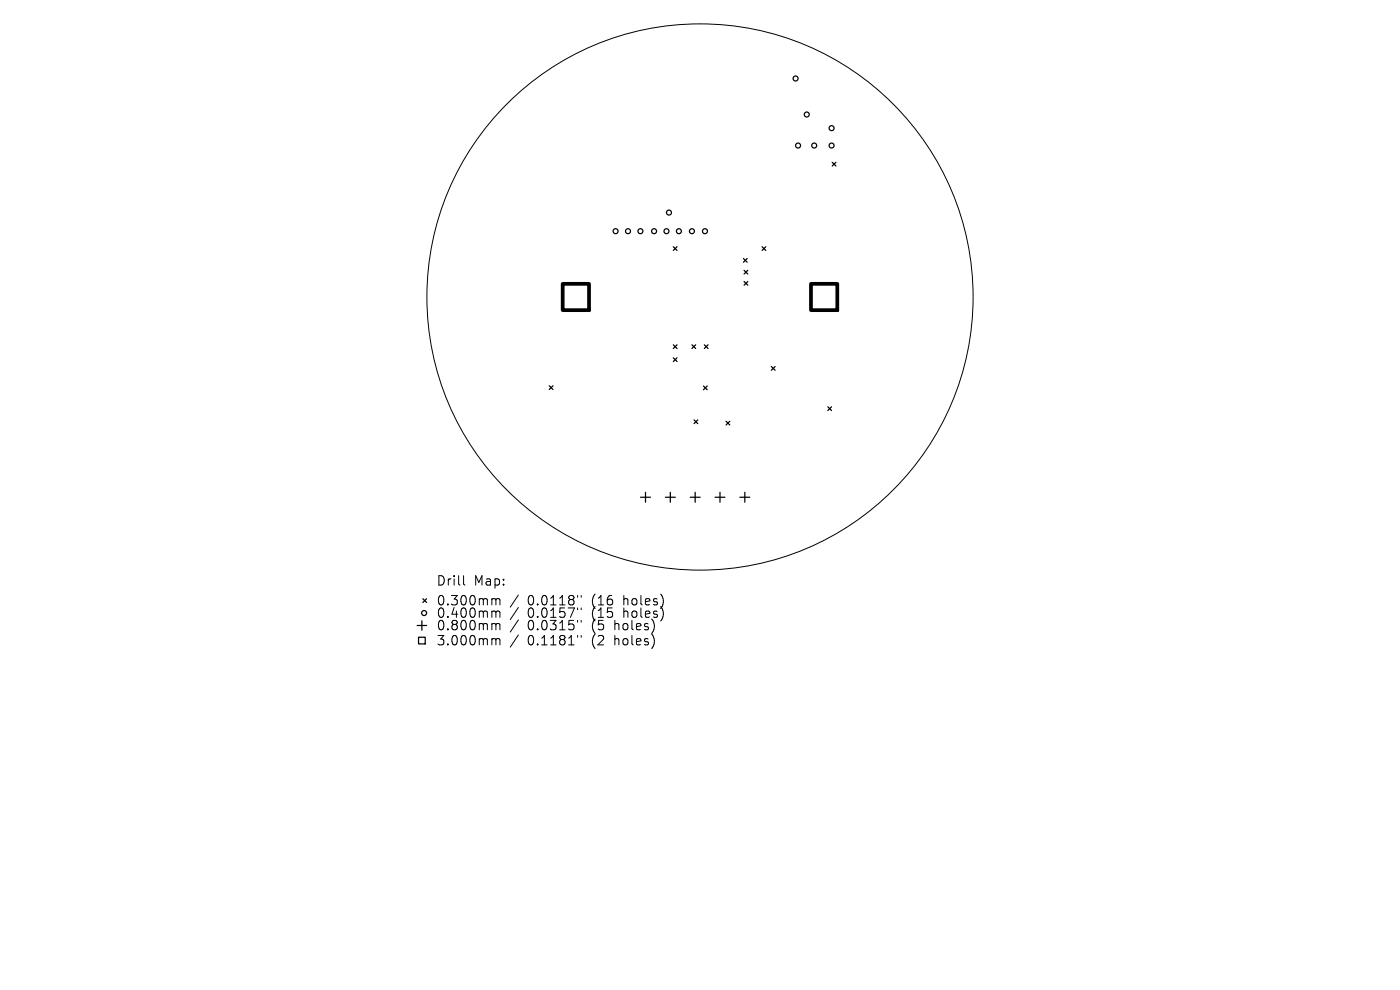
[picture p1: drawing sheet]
<svg xmlns="http://www.w3.org/2000/svg" width="297mm" height="210mm" viewBox="0 0 297 210" stroke-linecap="round" stroke-linejoin="round" font-family="sans-serif">
<defs><g id="words">
<g font-size="2.8">
<text x="92.5" y="124.5">Drill</text>
<text x="100.5" y="124.5">Map:</text>
<text x="92.5" y="128.7">0.300mm</text>
<text x="92.5" y="131.3">0.400mm</text>
<text x="111.9" y="128.7">0.0118&quot;</text>
<text x="111.9" y="131.3">0.0157&quot;</text>
<text x="125.7" y="128.7">(16</text>
<text x="125.7" y="131.3">(15</text>
<text x="132.5" y="128.7">holes)</text>
<text x="132.5" y="131.3">holes)</text>
<text x="92.5" y="134">0.800mm</text>
<text x="92.5" y="137.2">3.000mm</text>
<text x="111.9" y="134">0.0315&quot;</text>
<text x="111.9" y="137.2">0.1181&quot;</text>
<text x="125.7" y="134">(5</text>
<text x="125.7" y="137.2">(2</text>
<text x="130.6" y="134">holes)</text>
<text x="130.6" y="137.2">holes)</text>
</g>
</g></defs>
<g fill="none" stroke="#000" stroke-width=".21">
<path d="M98.3 122.1v1.7l.3 .3M104.6 127h.3l.3 .3M104.6 129.6h.3l.3 .3M104.6 132.3h.3l.3 .3M104.6 135.5l.5 .1 .1 .2M105.2 127.3l.3-.3 .5 .1 .1 1.2M105.2 127.3v1M105.2 129.9v1.1M105.2 132.6v1M105.2 135.8v1M105.2 129.9l.3-.3 .5 .1 .1 1.3M105.2 132.6l.3-.3 .5 .1 .1 1.2"/>
<path d="M105.2 135.8l.3-.3 .5 .1 .1 1.2M110 126.2l-1.8 2.6M110 128.9l-1.8 2.5M110 131.5l-1.8 2.6M110 134.7l-1.8 2.6M122.5 126.3v.4M122.5 129v.3M122.5 131.6v.4M122.5 134.8v.4M123.3 126.3v.4M123.3 129v.3M123.3 131.6v.4"/>
<path d="M123.3 134.8v.4"/>
<circle cx="148.5" cy="63" r="57.9"/>
</g>
<g fill="none" stroke="#000" stroke-width=".26">
<path d="M176.5 34.4l.8 .8M177.3 34.4l-.8 .8M142.8 52.3l.8 .8M143.6 52.3l-.8 .8M157.7 54.8l.8 .8M157.8 57.3l.8 .8M157.8 59.7l.8 .8M158.5 54.8l-.8 .8M158.6 57.3l-.8 .8M158.6 59.7l-.8 .8M161.7 52.3l.8 .8M162.5 52.3l-.8 .8"/>
<path d="M142.8 73.1l.8 .8M142.8 75.9l.8 .8M143.6 73.1l-.8 .8M143.6 75.9l-.8 .8M146.8 73.1l.8 .8M147.6 73.1l-.8 .8M149.4 73.1l.8 .8M150.2 73.1l-.8 .8M163.6 77.7l.8 .8M164.4 77.7l-.8 .8M116.5 81.8l.8 .8M117.3 81.8l-.8 .8"/>
<path d="M147.2 89.1l.8 .8M148 89.1l-.8 .8M149.2 81.9l.8 .8M150 81.9l-.8 .8M154 89.4l.8 .7M154.8 89.4l-.8 .7M175.6 86.3l.8 .8M176.4 86.3l-.8 .8M135.9 105.5h2.1M136.9 104.4v2.1M141.2 105.5h2.1M142.2 104.4v2.1"/>
<path d="M146.4 105.5h2.1M147.5 104.4v2.1M151.7 105.5h2.1M152.7 104.4v2.1M157 105.5h2.1M158 104.4v2.1M88.5 132.7h2M88.8 135.2h1.4v1.4h-1.4zM89.5 131.7v2M89.7 127l.8 .8M90.5 127l-.8 .8"/>
<circle cx="168.8" cy="16.7" r=".53"/>
<circle cx="169.3" cy="30.9" r=".53"/>
<circle cx="171.1" cy="24.3" r=".53"/>
<circle cx="172.7" cy="30.9" r=".53"/>
<circle cx="176.4" cy="30.9" r=".53"/>
<circle cx="176.4" cy="27.2" r=".53"/>
<circle cx="130.6" cy="49" r=".53"/>
<circle cx="133.2" cy="49" r=".53"/>
<circle cx="135.9" cy="49" r=".53"/>
<circle cx="138.8" cy="49" r=".53"/>
<circle cx="141.4" cy="49" r=".53"/>
<circle cx="141.9" cy="45.1" r=".53"/>
<circle cx="144" cy="49" r=".53"/>
<circle cx="146.8" cy="49" r=".53"/>
<circle cx="149.6" cy="49" r=".53"/>
<circle cx="90" cy="130" r=".53"/>
</g>
<path d="M119.4 60.2h5.6v5.6h-5.6zM172 60.2h5.6v5.6h-5.6z" fill="none" stroke="#000" stroke-width=".79"/>
<use href="#words"/>
</svg>
